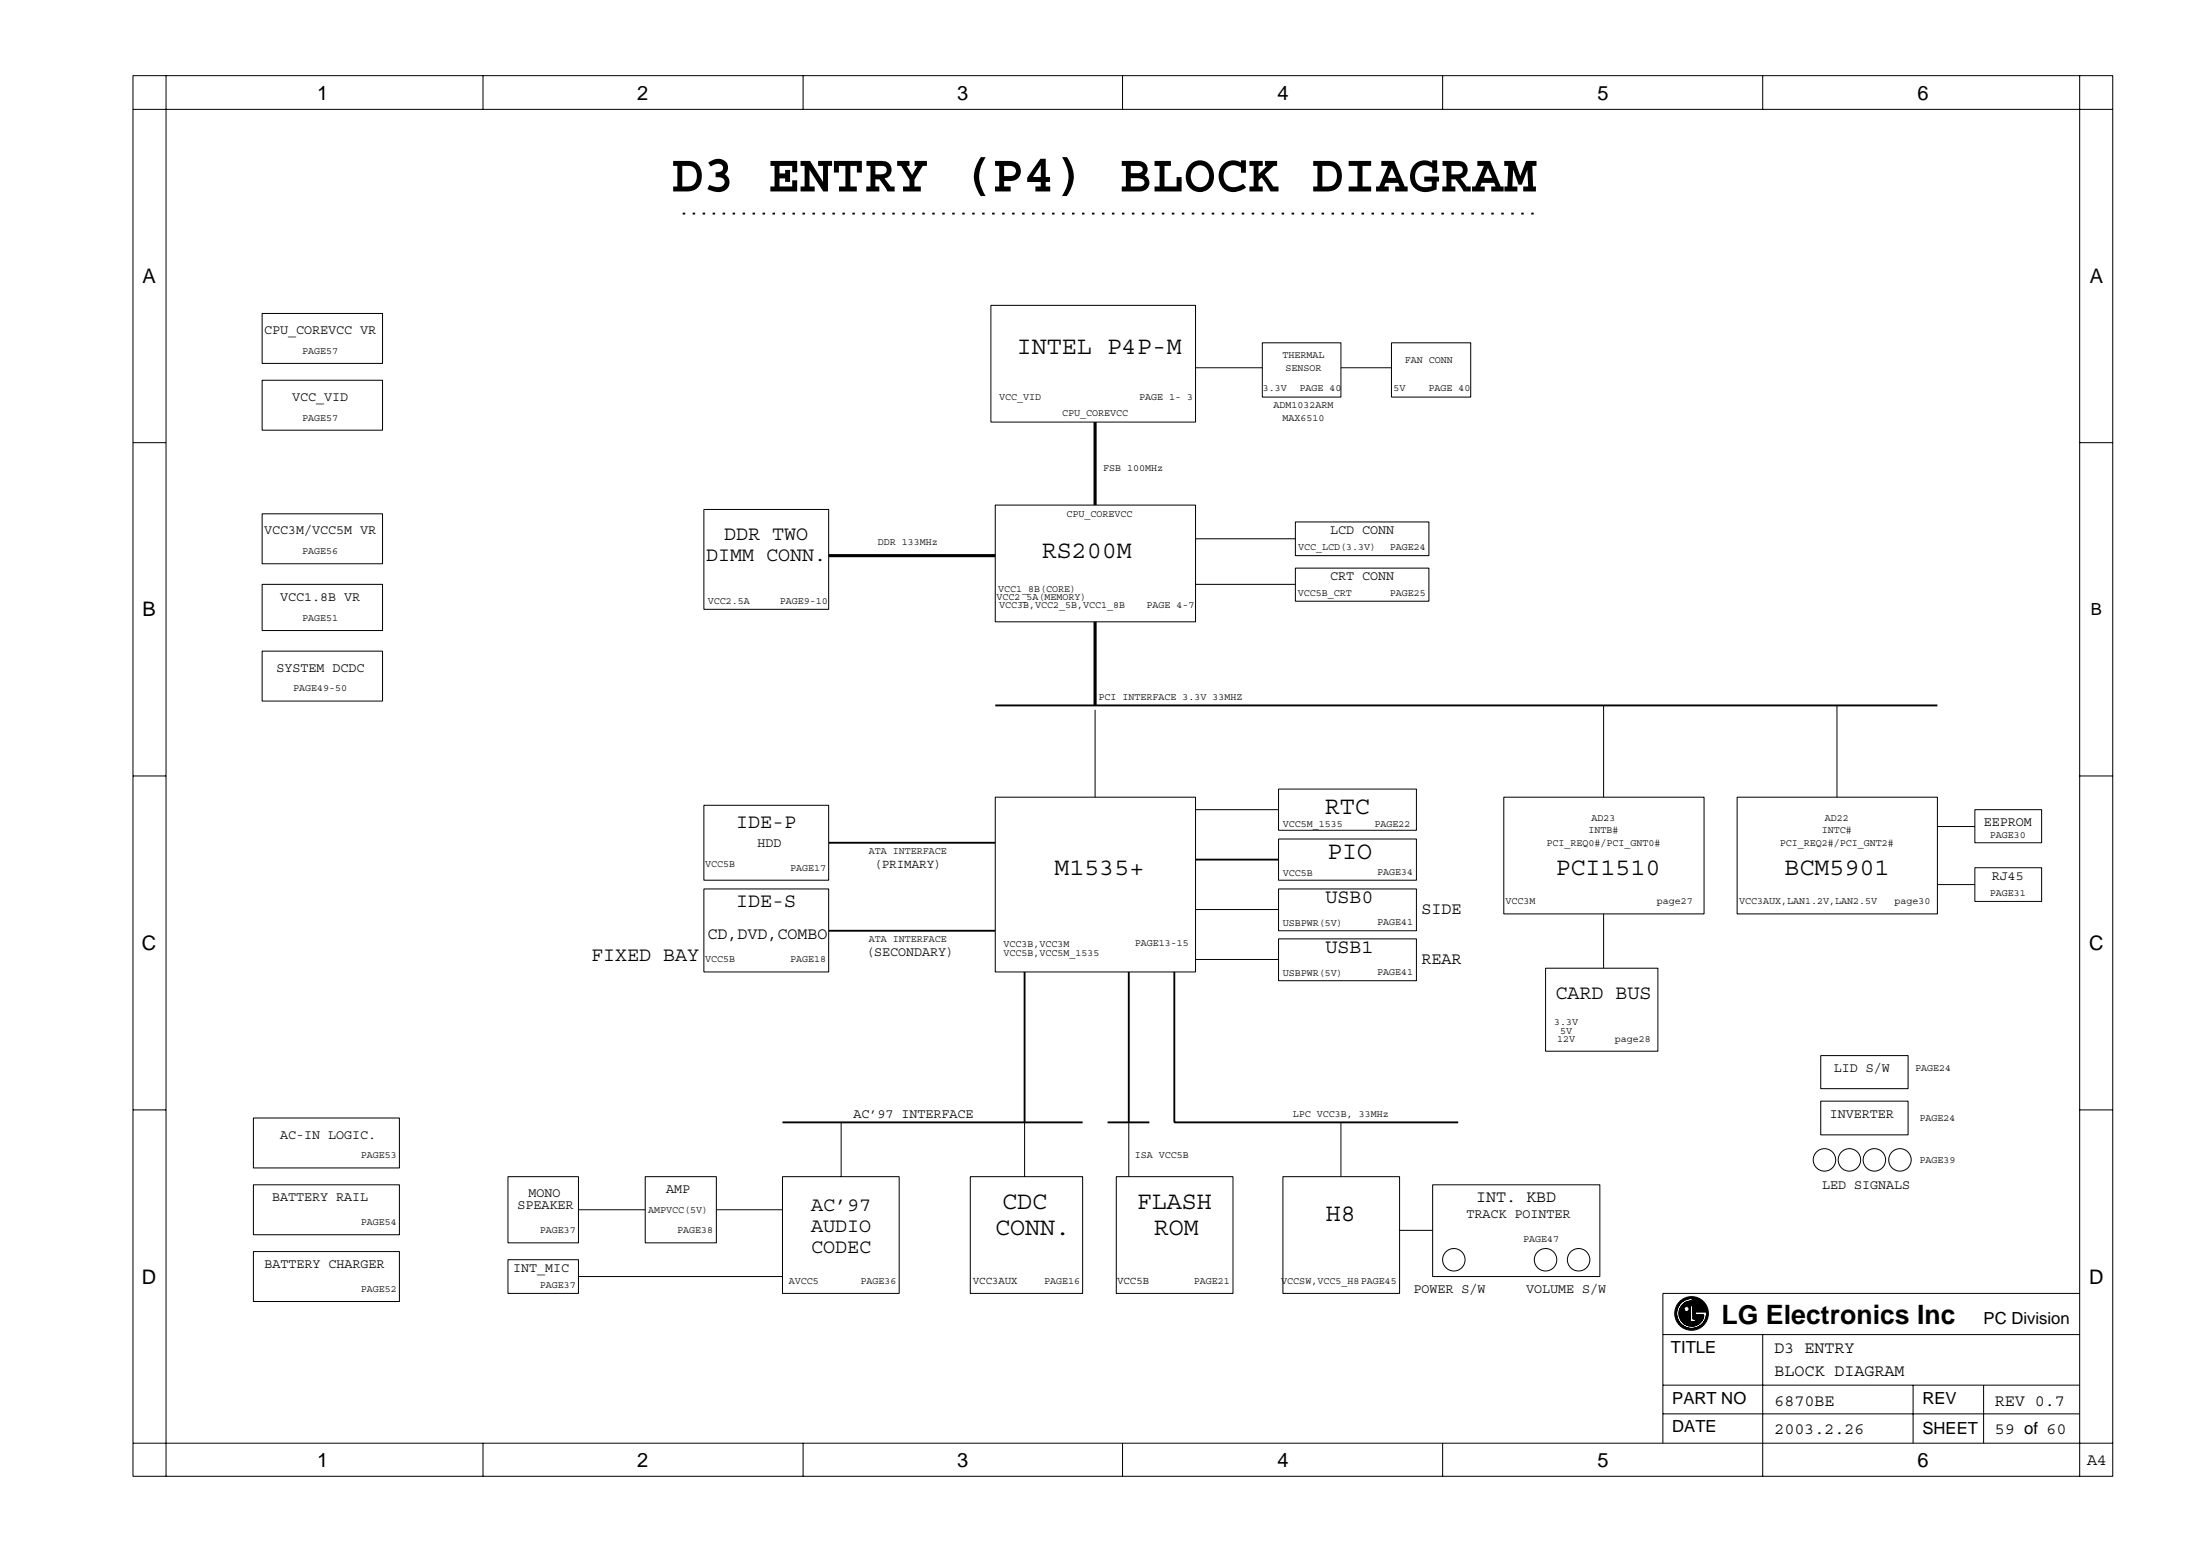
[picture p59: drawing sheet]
<svg xmlns="http://www.w3.org/2000/svg" width="297mm" height="210mm" viewBox="0 0 297 210" stroke-linecap="round" stroke-linejoin="round" font-family="sans-serif">
<defs><g id="words">
<text font-size="7.2" x="91.2" y="26">D3 ENTRY (P4) BLOCK DIAGRAM</text>
<text font-size="3.6" x="233.6" y="179.6">LG Electronics Inc</text>
<g font-size="3.4">
<text x="138" y="48.1">INTEL P4P-M</text>
<text x="141.4" y="75.8">RS200M</text>
<text x="179.8" y="110.4">RTC</text>
<text x="143.1" y="118.7">M1535+</text>
<text x="180.1" y="116.5">PIO</text>
<text x="211.1" y="118.7">PCI1510</text>
<text x="242.1" y="118.7">BCM5901</text>
<text x="135.1" y="167.5">CONN.</text>
<text x="136" y="164">CDC</text>
<text x="154.3" y="164">FLASH</text>
<text x="156.6" y="167.5">ROM</text>
<text x="179.9" y="165.7">H8</text>
</g>
<g font-size="2.7">
<text x="43" y="13.5">1</text>
<text x="86.5" y="13.5">2</text>
<text x="129.9" y="13.5">3</text>
<text x="173.3" y="13.5">4</text>
<text x="216.8" y="13.5">5</text>
<text x="260.2" y="13.5">6</text>
<text x="19.3" y="38.4">A</text>
<text x="283.6" y="38.4">A</text>
<text x="95.8" y="76.2">DIMM CONN.</text>
<text x="98.3" y="73.3">DDR TWO</text>
<text x="19.3" y="83.6">B</text>
<text x="99.9" y="112.3">IDE-P</text>
<text x="99.9" y="123.1">IDE-S</text>
<text x="179.9" y="122.5">USB0</text>
<text x="19.3" y="128.9">C</text>
<text x="80.2" y="130.4">FIXED BAY</text>
<text x="179.9" y="129.2">USB1</text>
<text x="283.5" y="128.9">C</text>
<text x="211.1" y="135.5">CARD BUS</text>
<text x="110.1" y="164.3">AC’97</text>
<text x="110.1" y="167.2">AUDIO</text>
<text x="110.1" y="170">CODEC</text>
<text x="19.3" y="174.1">D</text>
<text x="283.5" y="174.1">D</text>
<text x="43" y="199">1</text>
<text x="86.5" y="199">2</text>
<text x="129.9" y="199">3</text>
<text x="173.3" y="199">4</text>
<text x="216.8" y="199">5</text>
<text x="260.2" y="199">6</text>
</g>
<g font-size="2.3">
<text x="283.7" y="83.5">B</text>
<text x="192.9" y="124">SIDE</text>
<text x="96" y="127.4">CD,DVD,COMBO</text>
<text x="192.9" y="130.8">REAR</text>
<text x="200.3" y="163.1">INT. KBD</text>
<text x="269.2" y="179.6">PC Division</text>
<text x="226.7" y="183.5">TITLE</text>
<text x="240.8" y="183.6">D3 ENTRY</text>
<text x="226.9" y="190.5">PART NO</text>
<text x="240.8" y="186.6">BLOCK DIAGRAM</text>
<text x="240.8" y="190.7">6870BE</text>
<text x="260.9" y="190.5">REV</text>
<text x="270.7" y="190.7">REV 0.7</text>
<text x="226.9" y="194.3">DATE</text>
<text x="240.8" y="194.6">2003.2.26</text>
<text x="260.9" y="194.5">SHEET</text>
<text x="270.7" y="194.6">59 of 60</text>
<text x="283.2" y="198.7">A4</text>
</g>
<g font-size="1.8">
<text x="35.8" y="45.3">CPU_COREVCC VR</text>
<text x="39.6" y="54.4">VCC_VID</text>
<text x="35.8" y="72.4">VCC3M/VCC5M VR</text>
<text x="180.5" y="72.4">LCD CONN</text>
<text x="38" y="81.5">VCC1.8B VR</text>
<text x="180.5" y="78.7">CRT CONN</text>
<text x="37.5" y="91.1">SYSTEM DCDC</text>
<text x="269.2" y="112">EEPROM</text>
<text x="102.8" y="114.9">HDD</text>
<text x="270.3" y="119.4">RJ45</text>
<text x="117.5" y="129.6">(SECONDARY)</text>
<text x="248.9" y="145.4">LID S/W</text>
<text x="38" y="154.5">AC-IN LOGIC.</text>
<text x="115.8" y="151.7">AC’97 INTERFACE</text>
<text x="248.3" y="151.6">INVERTER</text>
<text x="90.4" y="161.8">AMP</text>
<text x="247.3" y="161.2">LED SIGNALS</text>
<text x="36.9" y="162.9">BATTERY RAIL</text>
<text x="70.2" y="164">SPEAKER</text>
<text x="71.7" y="162.4">MONO</text>
<text x="199" y="165.2">TRACK POINTER</text>
<text x="35.9" y="172">BATTERY CHARGER</text>
<text x="69.6" y="172.6">INT_MIC</text>
<text x="191.8" y="175.4">POWER S/W</text>
<text x="207.1" y="175.4">VOLUME S/W</text>
</g>
<text font-size="1.7" x="118.6" y="117.7">(PRIMARY)</text>
<g font-size="1.4">
<text x="41" y="48">PAGE57</text>
<text x="171.4" y="53.1">3.3V</text>
<text x="174" y="48.6">THERMAL</text>
<text x="174.4" y="50.3">SENSOR</text>
<text x="176.3" y="53.1">PAGE 40</text>
<text x="189.1" y="53.1">5V</text>
<text x="190.6" y="49.2">FAN CONN</text>
<text x="193.8" y="53.1">PAGE 40</text>
<text x="41" y="57.1">PAGE57</text>
<text x="135.6" y="54.3">VCC_VID</text>
<text x="144.1" y="56.5">CPU_COREVCC</text>
<text x="154.6" y="54.3">PAGE 1- 3</text>
<text x="172.8" y="55.4">ADM1032ARM</text>
<text x="174" y="57.1">MAX6510</text>
<text x="149.7" y="63.8">FSB 100MHz</text>
<text x="144.7" y="70.1">CPU_COREVCC</text>
<text x="41" y="75.2">PAGE56</text>
<text x="119.1" y="74">DDR 133MHz</text>
<text x="176.2" y="74.6">VCC_LCD(3.3V)</text>
<text x="188.6" y="74.6">PAGE24</text>
<text x="96.1" y="81.9">VCC2.5A</text>
<text x="105.8" y="81.9">PAGE9-10</text>
<text x="135.2" y="81.4">VCC2_5A(MEMORY)</text>
<text x="135.4" y="80.3">VCC1_8B(CORE)</text>
<text x="135.6" y="82.5">VCC3B,VCC2_5B,VCC1_8B</text>
<text x="155.6" y="82.5">PAGE 4-7</text>
<text x="176.1" y="80.8">VCC5B_CRT</text>
<text x="188.6" y="80.8">PAGE25</text>
<text x="41" y="84.2">PAGE51</text>
<text x="39.8" y="93.8">PAGE49-50</text>
<text x="149.1" y="95">PCI INTERFACE 3.3V 33MHZ</text>
<text x="174.1" y="112.1">VCC5M_1535</text>
<text x="186.5" y="112.1">PAGE22</text>
<text x="215.6" y="113">INTB#</text>
<text x="216" y="111.3">AD23</text>
<text x="247.2" y="113">INTC#</text>
<text x="247.6" y="111.3">AD22</text>
<text x="270" y="113.6">PAGE30</text>
<text x="95.7" y="117.6">VCC5B</text>
<text x="107.2" y="118.1">PAGE17</text>
<text x="117.9" y="115.9">ATA INTERFACE</text>
<text x="174.1" y="118.9">VCC5B</text>
<text x="186.9" y="118.7">PAGE34</text>
<text x="209.9" y="114.7">PCI_REQ0#/PCI_GNT0#</text>
<text x="241.5" y="114.7">PCI_REQ2#/PCI_GNT2#</text>
<text x="174.1" y="125.7">USBPWR(5V)</text>
<text x="186.9" y="125.5">PAGE41</text>
<text x="204.3" y="122.7">VCC3M</text>
<text x="224.8" y="122.7">page27</text>
<text x="236" y="122.7">VCC3AUX,LAN1.2V,LAN2.5V</text>
<text x="257.1" y="122.7">page30</text>
<text x="270" y="121.5">PAGE31</text>
<text x="95.7" y="130.5">VCC5B</text>
<text x="107.2" y="130.5">PAGE18</text>
<text x="117.9" y="127.8">ATA INTERFACE</text>
<text x="136.2" y="128.5">VCC3B,VCC3M</text>
<text x="136.2" y="129.6">VCC5B,VCC5M_1535</text>
<text x="154" y="128.3">PAGE13-15</text>
<text x="174.1" y="132.4">USBPWR(5V)</text>
<text x="186.9" y="132.2">PAGE41</text>
<text x="210.9" y="139.1">3.3V</text>
<text x="211.3" y="141.3">12V</text>
<text x="211.7" y="140.2">5V</text>
<text x="219.1" y="141.3">page28</text>
<text x="259.9" y="145.3">PAGE24</text>
<text x="175.4" y="151.5">LPC VCC3B, 33MHz</text>
<text x="260.5" y="152.1">PAGE24</text>
<text x="49" y="157.1">PAGE53</text>
<text x="154" y="157.1">ISA VCC5B</text>
<text x="260.5" y="157.7">PAGE39</text>
<text x="49" y="166.2">PAGE54</text>
<text x="73.3" y="167.3">PAGE37</text>
<text x="88" y="164.5">AMPVCC(5V)</text>
<text x="91.9" y="167.3">PAGE38</text>
<text x="206.7" y="168.5">PAGE47</text>
<text x="49" y="175.2">PAGE52</text>
<text x="73.3" y="174.7">PAGE37</text>
<text x="107" y="174.1">AVCC5</text>
<text x="116.8" y="174.1">PAGE36</text>
<text x="132" y="174.2">VCC3AUX</text>
<text x="141.7" y="174.1">PAGE16</text>
<text x="151.6" y="174.2">VCC5B</text>
<text x="162" y="174.1">PAGE21</text>
<text x="173.9" y="174.1">VCCSW,VCC5_H8PAGE45</text>
</g>
</g></defs>
<g fill="none" stroke="#000" stroke-width=".14">
<path d="M18 10.3h268.7v190h-268.7zM22.5 14.8h259.7v181h-259.7zM22.5 10.3v4.5h-4.5M65.5 10.3v4.5M109 10.3v4.5M152.3 10.3v4.5M195.8 10.3v4.5M239.2 10.3v4.5M282.2 14.8h4.5M282.2 10.3v4.5M35.6 42.5h16.3v6.8h-16.3zM35.6 51.6h16.3v6.8h-16.3z"/>
<path d="M134.5 41.4h27.7v15.9h-27.7zM162.2 49.9h9.1M171.3 46.5h10.7v7.4h-10.7zM182 49.9h6.8M188.8 46.5h10.8v7.4h-10.8zM18 60h4.5M35.6 69.7h16.3v6.8h-16.3zM35.6 79.3h16.3v6.2h-16.3zM95.5 69.1h16.9v13.6h-16.9zM135.1 68.5h27.1v15.8h-27.1zM162.2 73.1h13.6M162.2 79.3h13.6"/>
<path d="M175.8 70.8h18.1v4.6h-18.1zM175.8 77.1h18.1v4.5h-18.1zM282.2 60h4.5M35.6 88.3h16.3v6.8h-16.3zM148.6 96.3v11.8M217.6 95.7v12.4M249.3 95.7v12.4M18 105.3h4.5M95.5 109.2h16.9v10.2h-16.9zM135.1 108.1h27.1v23.7h-27.1zM162.2 109.8h11.3M173.5 107h18.7v5.6h-18.7z"/>
<path d="M173.5 113.8h18.7v5.6h-18.7zM204.1 108.1h27.1v15.9h-27.1zM235.7 108.1h27.2v15.9h-27.2zM262.9 112.1h5.1M262.9 120h5.1M268 117.7h9v4.6h-9zM268 109.8h9v4.5h-9zM282.2 105.3h4.5M95.5 120.6h16.9v11.2h-16.9zM162.2 123.4h11.3M162.2 130.2h11.3M173.5 120.6h18.7v5.7h-18.7z"/>
<path d="M173.5 127.4h18.7v5.6h-18.7zM209.7 131.3h15.3v11.3h-15.3zM217.6 124v7.3M18 150.6h4.5M34.4 151.7h19.8v6.7h-19.8zM68.9 159.6h9.6v9h-9.6zM87.6 159.6h9.6v9h-9.6zM106.2 159.6h15.8v15.8h-15.8zM114.1 152.2v7.4M131.7 159.6h15.2v15.8h-15.2zM139 152.2v7.4M151.5 159.6h15.8v15.8h-15.8z"/>
<path d="M153.2 152.2v7.4M174.1 159.6h15.8v15.8h-15.8zM182 152.2v7.4M247.1 143.2h11.8v4.5h-11.8zM247.1 149.4h11.8v4.5h-11.8zM282.2 150.6h4.5M34.4 169.8h19.8v6.7h-19.8zM34.4 160.7h19.8v6.8h-19.8zM68.9 170.9h9.6v4.5h-9.6zM78.5 173.2h27.7M78.5 164.1h9.1M97.2 164.1h9"/>
<path d="M189.9 166.9h4.5M194.4 160.7h22.7v12.5h-22.7zM228 178.9h1.4M228.2 177.1h1.3h-1.2h1.2v-.1h-1.1h1.1v-.1h-1.1h1.1v-.1h-1l-.1 .1 .2-.1h.9v-.1h-.8l-.1 .1 .2-.2h.7h-.7l.7-.1h-.4h.4a1.69 1.69 0 0 0-1.7 1.7 1.69 1.69 0 0 0 1.7 1.7M228.5 177.7v-.1h-.6v.1h.6h-.6l-.1 .1h.8h-.8v.1h1M228.8 177.1h-.6v.1h.4h-.5v.1h.4v.1h-.5v.1v-.1h.5l-.6 .2 .1-.1h.4v.1h-.5h.5h.1h-.6M229 177.1h.4v.1h-.3h.3v.1h-.2l.2 .1h-.1l.1 .1h-.1l.1 .1h-.1h.1l-.2 .1h.2l-.3 .1h.3l-.4 .1h.4v.1h-1.6h1.6v.1h-1.6h1.6v.1h-1.6h1.6h-1.6h1.6v.1h-1.6h1.6v.1h-1.6v.1h1.6h-1.6l.1 .1h1.5h-1.6l.1 .1h1.5h-1.5v.1h1.5h-1.5h.1h1.4h-1.4M229.4 179.3h1.4h-1.4h1.3v.1h-1.3h1.2v.1h-1.2v.1h1.1l.1-.1-.1 .1h-1.1v.1h1h-1v.1h.8h-.8v.1l.7-.1M229.4 178.9v.1h-1.4l.1 .1h1.3h-1.2v.1h1.2h-1.2l.1 .1h1.1h-1.1h.1h1h-1v.1h1h-1l.1 .1h.9v.1h-.9h.9v.1h-.7h.7v.1h-.5h.5v.1h-.3h.3M229.4 178.9h-1.4v-.1l.2 .4M229.4 177.1v2.8h.5M229.7 177.1v1.8"/>
<path d="M229.9 176.2h-.3v.9h1.6h-.1h-1.5h1.5v-.1h-1.5h1.5v-.1h-1.5h1.4v-.1h-1.4h1.3l-.1-.1h-1.2v-.1h1.2h-1.2v-.1h1.1h-1.1h1h-1v-.1h.8h-.8v-.1h.6h-.6a1.71 1.71 0 0 1 1.9 1.7M230 178.4h1.1h-1.1v.1h1.1h-1.1v.1h1.1v.1v-.1h-1.1v.1h1.1h-1.1v.1h1.1h-1.1h1.1h-1.1v.1h1.1v-.1v.2h-1.1h1v.1h-1h1l-.1 .1h-.9h.9v.1h-.9M230 178v.3h1.2M231.2 178.4a1.78 1.78 0 0 1-1.7 1.5M231.2 177.1h-1.5v.1h1.5l.1 .1-.1-.1h-1.5v.1h1.6h-1.6v.1h1.6h-1.6v.1h1.7h-1.7v.1h1.7h-1.7h1.7h-1.7v.1h1.8v.1h-1.8h1.8v.1h-1.8h1.8v.1h-1.8v.9h.3v-.9h-.2v.9h.2v-.8h-.2v.7h.2v-.7h-.1v.7h.1v-.3M282.2 175.4h-56.6v20.4M18 195.8h4.5v4.5M65.5 195.8v4.5M109 195.8v4.5M152.3 195.8v4.5M195.8 195.8v4.5M225.6 181h56.6"/>
<path d="M225.6 187.9h56.6M225.6 191.8h56.6M239.2 181v19.3M259.6 187.9v7.9M269.2 187.9v7.9M286.7 195.8h-4.5v4.5"/>
<circle cx="247.6" cy="157.3" r="1.52"/>
<circle cx="251" cy="157.3" r="1.52"/>
<circle cx="254.3" cy="157.3" r="1.52"/>
<circle cx="257.8" cy="157.3" r="1.52"/>
<circle cx="197.3" cy="170.9" r="1.52"/>
<circle cx="209.7" cy="170.9" r="1.52"/>
<circle cx="214.2" cy="170.9" r="1.52"/>
<circle cx="228.9" cy="177.6" r=".34"/>
<circle cx="229.5" cy="178.2" r="2.29"/>
<circle cx="229.5" cy="178.2" r="2.03"/>
<circle cx="229.5" cy="178.2" r="2.2"/>
<circle cx="229.5" cy="178.2" r="2.12"/>
</g>
<path d="M148.6 57.3v11.2M112.4 75.4h22.7M148.6 84.3v11.4" fill="none" stroke="#000" stroke-width=".42"/>
<g fill="none" stroke="#000" stroke-width=".25">
<path d="M92.6 29h.4M94 29h.3M95.3 29h.4M96.7 29h.3M98.1 29h.3M99.4 29h.3M100.8 29h.3M102.1 29h.4M103.5 29h.3M104.8 29h.4M106.2 29h.3M107.5 29h.4"/>
<path d="M108.9 29h.3M110.2 29h.4M111.6 29h.3M113 29h.3M114.3 29h.3M115.7 29h.3M117 29h.4M118.4 29h.3M119.7 29h.4M121.1 29h.3M122.4 29h.4M123.8 29h.3"/>
<path d="M125.1 29h.4M126.5 29h.3M127.9 29h.3M129.2 29h.3M130.6 29h.3M131.9 29h.4M133.3 29h.3M134.6 29h.4M136 29h.3M137.3 29h.4M138.7 29h.3M140 29h.4"/>
<path d="M141.4 29h.3M142.8 29h.3M144.1 29h.4M145.5 29h.3M146.8 29h.4M148.2 29h.3M149.5 29h.4M150.9 29h.3M152.2 29h.4M153.6 29h.3M154.9 29h.4M156.3 29h.3"/>
<path d="M157.7 29h.3M159 29h.4M160.4 29h.3M161.7 29h.4M163.1 29h.3M164.4 29h.4M165.8 29h.3M167.1 29h.4M168.5 29h.3M169.9 29h.3M171.2 29h.3M172.6 29h.3"/>
<path d="M173.9 29h.4M175.3 29h.3M176.6 29h.4M178 29h.3M179.3 29h.4M180.7 29h.3M182 29h.4M183.4 29h.3M184.8 29h.3M186.1 29h.3M187.5 29h.3M188.8 29h.4"/>
<path d="M190.2 29h.3M191.5 29h.4M192.9 29h.3M194.2 29h.4M195.6 29h.3M196.9 29h.4M198.3 29h.3M199.7 29h.3M201 29h.3M202.4 29h.3M203.7 29h.4M205.1 29h.3"/>
<path d="M206.4 29h.4M207.8 29h.3M135.1 95.7h127.8M112.4 114.3h22.7M162.2 116.6h11.3M112.4 126.3h22.7M139 131.8v20.4M153.2 131.8v20.4M159.4 131.8v20.4h38.5M106.2 152.2h40.7M150.3 152.2h5.7"/>
</g>
<use href="#words"/>
</svg>
